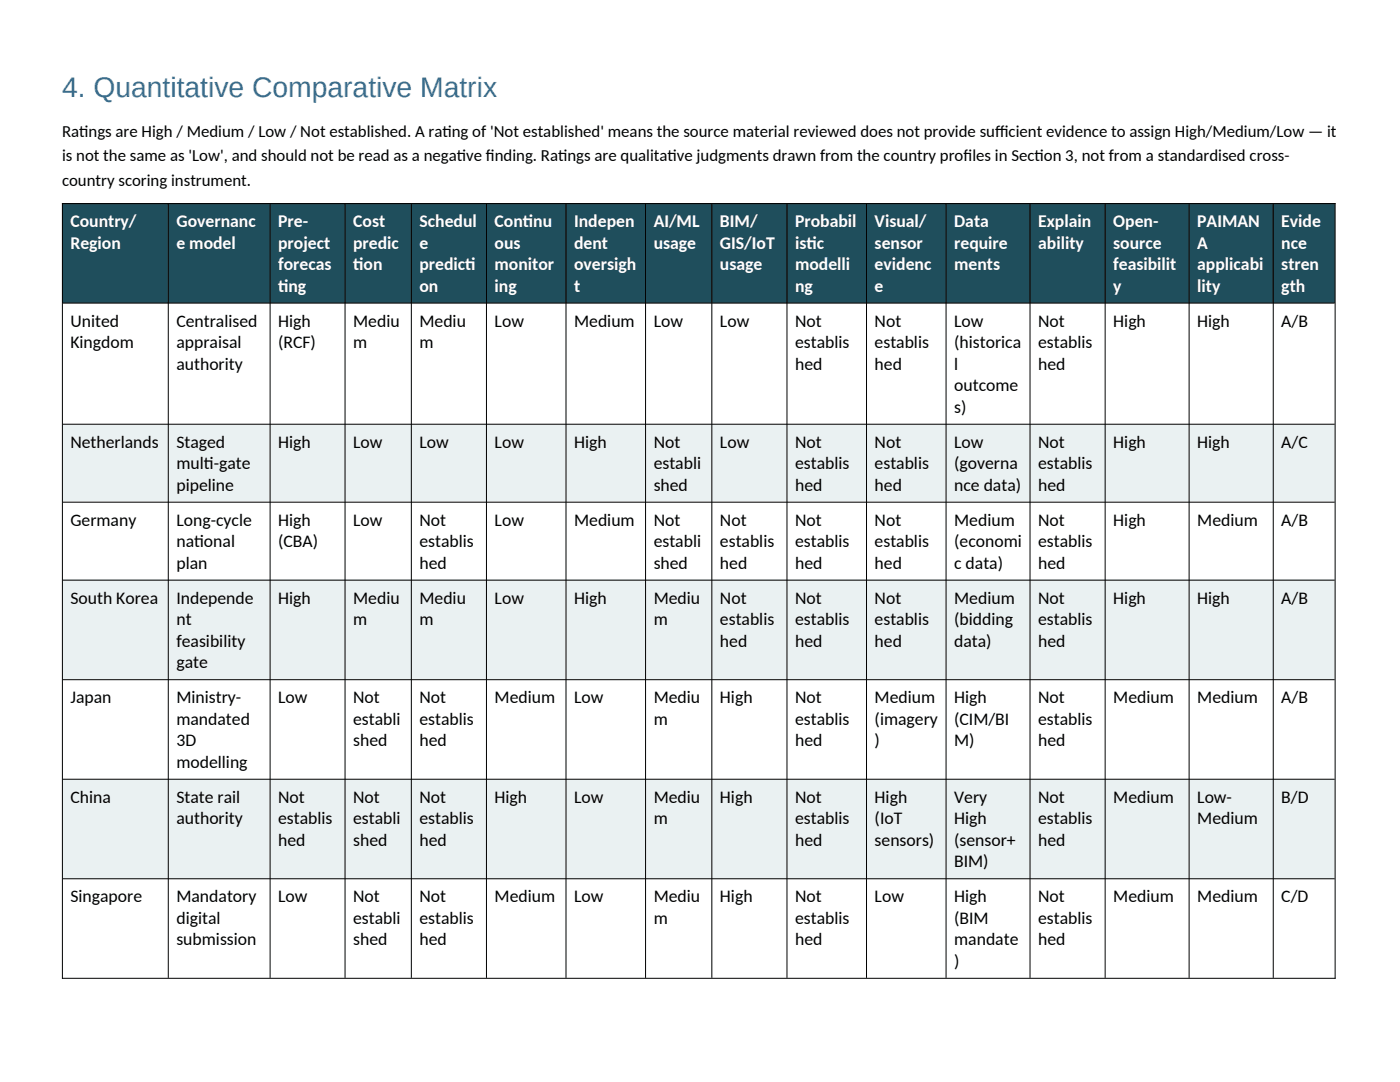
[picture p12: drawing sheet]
<svg xmlns="http://www.w3.org/2000/svg" width="279mm" height="216mm" viewBox="0 0 279 216" stroke-linecap="round" stroke-linejoin="round" font-family="sans-serif">
<defs><g id="words">
<text font-size="5.6" fill="#2e74b5" x="12.4" y="19.4">4. Quantitative Comparative Matrix</text>
<g font-size="3.5" fill="#fff">
<text x="14.1" y="45.3">Country/</text>
<text x="35.2" y="45.3">Governanc</text>
<text x="55.5" y="45.3">Pre-</text>
<text x="70.5" y="45.3">Cost</text>
<text x="83.7" y="45.3">Schedul</text>
<text x="98.7" y="45.3">Cont</text>
<text x="104.4" y="45.3">inu</text>
<text x="114.6" y="45.3">Indepen</text>
<text x="130.5" y="45.3">AI/ML</text>
<text x="143.7" y="45.3">BIM/</text>
<text x="158.7" y="45.3">Probabil</text>
<text x="174.6" y="45.3">Visual/</text>
<text x="190.4" y="45.3">Data</text>
<text x="207.2" y="45.3">Explain</text>
<text x="222.2" y="45.3">Open-</text>
<text x="238.9" y="45.3">PAIMAN</text>
<text x="255.7" y="45.3">Evide</text>
<text x="14.1" y="49.6">Region</text>
<text x="35.2" y="49.6">e model</text>
<text x="55.5" y="49.6">project</text>
<text x="55.5" y="53.9">forecas</text>
<text x="70.5" y="49.6">predic</text>
<text x="70.5" y="53.9">t</text>
<text x="70.5" y="53.9">ion</text>
<text x="83.7" y="49.6">e</text>
<text x="83.7" y="53.9">predict</text>
<text x="92.9" y="53.9">i</text>
<text x="98.7" y="49.6">ous</text>
<text x="98.7" y="53.9">monitor</text>
<text x="114.6" y="49.6">dent</text>
<text x="114.6" y="53.9">oversigh</text>
<text x="130.5" y="49.6">usage</text>
<text x="143.7" y="49.6">GIS/IoT</text>
<text x="143.7" y="53.9">usage</text>
<text x="158.7" y="49.6">ist</text>
<text x="158.7" y="53.9">modelli</text>
<text x="160.9" y="49.6">ic</text>
<text x="174.6" y="49.6">sensor</text>
<text x="174.6" y="53.9">evidenc</text>
<text x="190.4" y="49.6">require</text>
<text x="190.4" y="53.9">ments</text>
<text x="207.2" y="49.6">ability</text>
<text x="222.2" y="49.6">source</text>
<text x="222.2" y="53.9">feasibilit</text>
<text x="238.9" y="49.6">A</text>
<text x="238.9" y="53.9">applicabi</text>
<text x="255.7" y="49.6">nce</text>
<text x="255.7" y="53.9">stren</text>
<text x="55.5" y="58.2">t</text>
<text x="55.5" y="58.2">ing</text>
<text x="83.7" y="58.2">on</text>
<text x="98.7" y="58.2">ing</text>
<text x="114.6" y="58.2">t</text>
<text x="158.7" y="58.2">ng</text>
<text x="174.6" y="58.2">e</text>
<text x="222.2" y="58.2">y</text>
<text x="238.9" y="58.2">lity</text>
<text x="255.7" y="58.2">gth</text>
</g>
<g font-size="3.5">
<text x="14.1" y="65.2">United</text>
<text x="35.2" y="65.2">Centralised</text>
<text x="55.5" y="65.2">High</text>
<text x="70.5" y="65.2">Mediu</text>
<text x="83.7" y="65.2">Mediu</text>
<text x="98.7" y="65.2">Low</text>
<text x="114.6" y="65.2">Medium</text>
<text x="130.5" y="65.2">Low</text>
<text x="143.7" y="65.2">Low</text>
<text x="158.7" y="65.2">Not</text>
<text x="174.6" y="65.2">Not</text>
<text x="190.4" y="65.2">Low</text>
<text x="207.2" y="65.2">Not</text>
<text x="222.2" y="65.2">High</text>
<text x="238.9" y="65.2">High</text>
<text x="255.7" y="65.2">A/B</text>
<text x="14.1" y="69.5">Kingdom</text>
<text x="35.2" y="69.5">appraisal</text>
<text x="55.5" y="69.5">(RCF)</text>
<text x="70.5" y="69.5">m</text>
<text x="83.7" y="69.5">m</text>
<text x="158.7" y="69.5">establis</text>
<text x="174.6" y="69.5">establis</text>
<text x="190.4" y="69.5">(historica</text>
<text x="207.2" y="69.5">establis</text>
<text x="35.2" y="73.8">authority</text>
<text x="158.7" y="73.8">hed</text>
<text x="174.6" y="73.8">hed</text>
<text x="190.4" y="73.8">l</text>
<text x="207.2" y="73.8">hed</text>
<text x="190.4" y="78.1">outcome</text>
<text x="190.4" y="82.4">s)</text>
<text x="14.1" y="89.3">Netherlands</text>
<text x="35.2" y="89.3">Staged</text>
<text x="55.5" y="89.3">High</text>
<text x="70.5" y="89.3">Low</text>
<text x="83.7" y="89.3">Low</text>
<text x="98.7" y="89.3">Low</text>
<text x="114.6" y="89.3">High</text>
<text x="130.5" y="89.3">Not</text>
<text x="143.7" y="89.3">Low</text>
<text x="158.7" y="89.3">Not</text>
<text x="174.6" y="89.3">Not</text>
<text x="190.4" y="89.3">Low</text>
<text x="207.2" y="89.3">Not</text>
<text x="222.2" y="89.3">High</text>
<text x="238.9" y="89.3">High</text>
<text x="255.7" y="89.3">A/C</text>
<text x="35.2" y="93.6">mult</text>
<text x="40.7" y="93.6">i-gate</text>
<text x="130.5" y="93.6">establi</text>
<text x="158.7" y="93.6">establis</text>
<text x="174.6" y="93.6">establis</text>
<text x="190.4" y="93.6">(governa</text>
<text x="207.2" y="93.6">establis</text>
<text x="35.2" y="97.9">pipeline</text>
<text x="130.5" y="97.9">shed</text>
<text x="158.7" y="97.9">hed</text>
<text x="174.6" y="97.9">hed</text>
<text x="190.4" y="97.9">nce data)</text>
<text x="207.2" y="97.9">hed</text>
<text x="14.1" y="104.9">Germany</text>
<text x="35.2" y="104.9">Long-cycle</text>
<text x="55.5" y="104.9">High</text>
<text x="70.5" y="104.9">Low</text>
<text x="83.7" y="104.9">Not</text>
<text x="98.7" y="104.9">Low</text>
<text x="114.6" y="104.9">Medium</text>
<text x="130.5" y="104.9">Not</text>
<text x="143.7" y="104.9">Not</text>
<text x="158.7" y="104.9">Not</text>
<text x="174.6" y="104.9">Not</text>
<text x="190.4" y="104.9">Medium</text>
<text x="207.2" y="104.9">Not</text>
<text x="222.2" y="104.9">High</text>
<text x="238.9" y="104.9">Medium</text>
<text x="255.7" y="104.9">A/B</text>
<text x="35.2" y="109.2">nat</text>
<text x="35.2" y="113.5">plan</text>
<text x="38.7" y="109.2">ional</text>
<text x="55.5" y="109.2">(CBA)</text>
<text x="83.7" y="109.2">establis</text>
<text x="83.7" y="113.5">hed</text>
<text x="130.5" y="109.2">establi</text>
<text x="130.5" y="113.5">shed</text>
<text x="143.7" y="109.2">establis</text>
<text x="143.7" y="113.5">hed</text>
<text x="158.7" y="109.2">establis</text>
<text x="158.7" y="113.5">hed</text>
<text x="174.6" y="109.2">establis</text>
<text x="174.6" y="113.5">hed</text>
<text x="190.4" y="109.2">(economi</text>
<text x="190.4" y="113.5">c data)</text>
<text x="207.2" y="109.2">establis</text>
<text x="207.2" y="113.5">hed</text>
<text x="14.1" y="120.4">South Korea</text>
<text x="35.2" y="120.4">Independe</text>
<text x="35.2" y="124.7">nt</text>
<text x="55.5" y="120.4">High</text>
<text x="70.5" y="120.4">Mediu</text>
<text x="70.5" y="124.7">m</text>
<text x="83.7" y="120.4">Mediu</text>
<text x="83.7" y="124.7">m</text>
<text x="98.7" y="120.4">Low</text>
<text x="114.6" y="120.4">High</text>
<text x="130.5" y="120.4">Mediu</text>
<text x="130.5" y="124.7">m</text>
<text x="143.7" y="120.4">Not</text>
<text x="143.7" y="124.7">establis</text>
<text x="158.7" y="120.4">Not</text>
<text x="158.7" y="124.7">establis</text>
<text x="174.6" y="120.4">Not</text>
<text x="174.6" y="124.7">establis</text>
<text x="190.4" y="120.4">Medium</text>
<text x="190.4" y="124.7">(bidding</text>
<text x="207.2" y="120.4">Not</text>
<text x="207.2" y="124.7">establis</text>
<text x="222.2" y="120.4">High</text>
<text x="238.9" y="120.4">High</text>
<text x="255.7" y="120.4">A/B</text>
<text x="35.2" y="129">feasibility</text>
<text x="143.7" y="129">hed</text>
<text x="158.7" y="129">hed</text>
<text x="174.6" y="129">hed</text>
<text x="190.4" y="129">data)</text>
<text x="207.2" y="129">hed</text>
<text x="35.2" y="133.3">gate</text>
<text x="14.1" y="140.3">Japan</text>
<text x="35.2" y="140.3">Ministry-</text>
<text x="55.5" y="140.3">Low</text>
<text x="70.5" y="140.3">Not</text>
<text x="83.7" y="140.3">Not</text>
<text x="98.7" y="140.3">Medium</text>
<text x="114.6" y="140.3">Low</text>
<text x="130.5" y="140.3">Mediu</text>
<text x="143.7" y="140.3">High</text>
<text x="158.7" y="140.3">Not</text>
<text x="174.6" y="140.3">Medium</text>
<text x="190.4" y="140.3">High</text>
<text x="207.2" y="140.3">Not</text>
<text x="222.2" y="140.3">Medium</text>
<text x="238.9" y="140.3">Medium</text>
<text x="255.7" y="140.3">A/B</text>
<text x="35.2" y="144.6">mandated</text>
<text x="35.2" y="148.9">3D</text>
<text x="70.5" y="144.6">establi</text>
<text x="70.5" y="148.9">shed</text>
<text x="83.7" y="144.6">establis</text>
<text x="83.7" y="148.9">hed</text>
<text x="130.5" y="144.6">m</text>
<text x="158.7" y="144.6">establis</text>
<text x="158.7" y="148.9">hed</text>
<text x="174.6" y="144.6">(imagery</text>
<text x="174.6" y="148.9">)</text>
<text x="190.4" y="144.6">(CIM/BI</text>
<text x="190.4" y="148.9">M)</text>
<text x="207.2" y="144.6">establis</text>
<text x="207.2" y="148.9">hed</text>
<text x="35.2" y="153.2">modelling</text>
<text x="14.1" y="160.2">China</text>
<text x="35.2" y="160.2">State rail</text>
<text x="55.5" y="160.2">Not</text>
<text x="70.5" y="160.2">Not</text>
<text x="83.7" y="160.2">Not</text>
<text x="98.7" y="160.2">High</text>
<text x="114.6" y="160.2">Low</text>
<text x="130.5" y="160.2">Mediu</text>
<text x="143.7" y="160.2">High</text>
<text x="158.7" y="160.2">Not</text>
<text x="174.6" y="160.2">High</text>
<text x="190.4" y="160.2">Very</text>
<text x="207.2" y="160.2">Not</text>
<text x="222.2" y="160.2">Medium</text>
<text x="238.9" y="160.2">Low-</text>
<text x="255.7" y="160.2">B/D</text>
<text x="35.2" y="164.5">authority</text>
<text x="55.5" y="164.5">establis</text>
<text x="70.5" y="164.5">establi</text>
<text x="83.7" y="164.5">establis</text>
<text x="130.5" y="164.5">m</text>
<text x="158.7" y="164.5">establis</text>
<text x="174.6" y="164.5">(IoT</text>
<text x="190.4" y="164.5">High</text>
<text x="207.2" y="164.5">establis</text>
<text x="238.9" y="164.5">Medium</text>
<text x="55.5" y="168.8">hed</text>
<text x="70.5" y="168.8">shed</text>
<text x="83.7" y="168.8">hed</text>
<text x="158.7" y="168.8">hed</text>
<text x="174.6" y="168.8">sensors)</text>
<text x="190.4" y="168.8">(sensor+</text>
<text x="190.4" y="173.1">BIM)</text>
<text x="207.2" y="168.8">hed</text>
<text x="14.1" y="180">Singapore</text>
<text x="35.2" y="180">Mandatory</text>
<text x="35.2" y="184.3">digital</text>
<text x="55.5" y="180">Low</text>
<text x="70.5" y="180">Not</text>
<text x="70.5" y="184.3">establi</text>
<text x="83.7" y="180">Not</text>
<text x="83.7" y="184.3">establis</text>
<text x="98.7" y="180">Medium</text>
<text x="114.6" y="180">Low</text>
<text x="130.5" y="180">Mediu</text>
<text x="130.5" y="184.3">m</text>
<text x="143.7" y="180">High</text>
<text x="158.7" y="180">Not</text>
<text x="158.7" y="184.3">establis</text>
<text x="174.6" y="180">Low</text>
<text x="190.4" y="180">High</text>
<text x="190.4" y="184.3">(BIM</text>
<text x="207.2" y="180">Not</text>
<text x="207.2" y="184.3">establis</text>
<text x="222.2" y="180">Medium</text>
<text x="238.9" y="180">Medium</text>
<text x="255.7" y="180">C/D</text>
<text x="35.2" y="188.6">submission</text>
<text x="70.5" y="188.6">shed</text>
<text x="83.7" y="188.6">hed</text>
<text x="158.7" y="188.6">hed</text>
<text x="190.4" y="188.6">mandate</text>
<text x="207.2" y="188.6">hed</text>
<text x="190.4" y="192.9">)</text>
</g>
<g font-size="3.4">
<text x="12.4" y="27.3">Rat</text>
<text x="15.8" y="27.3">ings are High / Medium / Low / Not established. A rat</text>
<text x="88.3" y="27.3">ing of 'Not established' means the source material reviewed does not provide suf</text>
<text x="198.6" y="27.3">f</text>
<text x="198.6" y="27.3">icient evidence to assign High/Medium/Low — it</text>
<text x="12.4" y="32.2">is not the same as 'Low', and should not be read as a negat</text>
<text x="91.2" y="32.2">ive f</text>
<text x="97" y="32.2">inding. Rat</text>
<text x="111.4" y="32.2">ings are qualitat</text>
<text x="133.2" y="32.2">ive judgments drawn from the country prof</text>
<text x="192.3" y="32.2">iles in Sect</text>
<text x="206.5" y="32.2">ion 3, not from a standardised cross-</text>
<text x="12.4" y="37.1">country scoring instrument.</text>
</g>
</g></defs>
<g fill="#1f4e5c">
<path d="M12.5 40.5h21.1v19.9h-21.1z" fill-rule="evenodd"/>
<path d="M33.6 40.5h20.3v19.9h-20.3z" fill-rule="evenodd"/>
<path d="M53.9 40.5h14.9v19.9h-14.9z" fill-rule="evenodd"/>
<path d="M68.9 40.5h13.2v19.9h-13.2z" fill-rule="evenodd"/>
<path d="M82.1 40.5h15v19.9h-15z" fill-rule="evenodd"/>
<path d="M97.1 40.5h15.8v19.9h-15.8z" fill-rule="evenodd"/>
<path d="M113 40.5h15.8v19.9h-15.8z" fill-rule="evenodd"/>
<path d="M128.8 40.5h13.2v19.9h-13.2z" fill-rule="evenodd"/>
<path d="M142.1 40.5h14.9v19.9h-14.9z" fill-rule="evenodd"/>
<path d="M157.1 40.5h15.8v19.9h-15.8z" fill-rule="evenodd"/>
<path d="M172.9 40.5h15.9v19.9h-15.9z" fill-rule="evenodd"/>
<path d="M188.8 40.5h16.7v19.9h-16.7z" fill-rule="evenodd"/>
<path d="M205.6 40.5h14.9v19.9h-14.9z" fill-rule="evenodd"/>
<path d="M220.6 40.5h16.7v19.9h-16.7z" fill-rule="evenodd"/>
<path d="M237.3 40.5h16.8v19.9h-16.8z" fill-rule="evenodd"/>
<path d="M254.1 40.5h12.3v19.9h-12.3z" fill-rule="evenodd"/>
</g>
<g fill="#eaf1f2">
<path d="M12.5 84.6h21.1v15.5h-21.1z" fill-rule="evenodd"/>
<path d="M33.6 84.6h20.3v15.5h-20.3z" fill-rule="evenodd"/>
<path d="M53.9 84.6h14.9v15.5h-14.9z" fill-rule="evenodd"/>
<path d="M68.9 84.6h13.2v15.5h-13.2z" fill-rule="evenodd"/>
<path d="M82.1 84.6h15v15.5h-15z" fill-rule="evenodd"/>
<path d="M97.1 84.6h15.8v15.5h-15.8z" fill-rule="evenodd"/>
<path d="M113 84.6h15.8v15.5h-15.8z" fill-rule="evenodd"/>
<path d="M128.8 84.6h13.2v15.5h-13.2z" fill-rule="evenodd"/>
<path d="M142.1 84.6h14.9v15.5h-14.9z" fill-rule="evenodd"/>
<path d="M157.1 84.6h15.8v15.5h-15.8z" fill-rule="evenodd"/>
<path d="M172.9 84.6h15.9v15.5h-15.9z" fill-rule="evenodd"/>
<path d="M188.8 84.6h16.7v15.5h-16.7z" fill-rule="evenodd"/>
<path d="M205.6 84.6h14.9v15.5h-14.9z" fill-rule="evenodd"/>
<path d="M220.6 84.6h16.7v15.5h-16.7z" fill-rule="evenodd"/>
<path d="M237.3 84.6h16.8v15.5h-16.8z" fill-rule="evenodd"/>
<path d="M254.1 84.6h12.3v15.5h-12.3z" fill-rule="evenodd"/>
<path d="M12.5 115.7h21.1v19.8h-21.1z" fill-rule="evenodd"/>
<path d="M33.6 115.7h20.3v19.8h-20.3z" fill-rule="evenodd"/>
<path d="M53.9 115.7h14.9v19.8h-14.9z" fill-rule="evenodd"/>
<path d="M68.9 115.7h13.2v19.8h-13.2z" fill-rule="evenodd"/>
<path d="M82.1 115.7h15v19.8h-15z" fill-rule="evenodd"/>
<path d="M97.1 115.7h15.8v19.8h-15.8z" fill-rule="evenodd"/>
<path d="M113 115.7h15.8v19.8h-15.8z" fill-rule="evenodd"/>
<path d="M128.8 115.7h13.2v19.8h-13.2z" fill-rule="evenodd"/>
<path d="M142.1 115.7h14.9v19.8h-14.9z" fill-rule="evenodd"/>
<path d="M157.1 115.7h15.8v19.8h-15.8z" fill-rule="evenodd"/>
<path d="M172.9 115.7h15.9v19.8h-15.9z" fill-rule="evenodd"/>
<path d="M188.8 115.7h16.7v19.8h-16.7z" fill-rule="evenodd"/>
<path d="M205.6 115.7h14.9v19.8h-14.9z" fill-rule="evenodd"/>
<path d="M220.6 115.7h16.7v19.8h-16.7z" fill-rule="evenodd"/>
<path d="M237.3 115.7h16.8v19.8h-16.8z" fill-rule="evenodd"/>
<path d="M254.1 115.7h12.3v19.8h-12.3z" fill-rule="evenodd"/>
<path d="M12.5 155.4h21.1v19.8h-21.1z" fill-rule="evenodd"/>
<path d="M33.6 155.4h20.3v19.8h-20.3z" fill-rule="evenodd"/>
<path d="M53.9 155.4h14.9v19.8h-14.9z" fill-rule="evenodd"/>
<path d="M68.9 155.4h13.2v19.8h-13.2z" fill-rule="evenodd"/>
<path d="M82.1 155.4h15v19.8h-15z" fill-rule="evenodd"/>
<path d="M97.1 155.4h15.8v19.8h-15.8z" fill-rule="evenodd"/>
<path d="M113 155.4h15.8v19.8h-15.8z" fill-rule="evenodd"/>
<path d="M128.8 155.4h13.2v19.8h-13.2z" fill-rule="evenodd"/>
<path d="M142.1 155.4h14.9v19.8h-14.9z" fill-rule="evenodd"/>
<path d="M157.1 155.4h15.8v19.8h-15.8z" fill-rule="evenodd"/>
<path d="M172.9 155.4h15.9v19.8h-15.9z" fill-rule="evenodd"/>
<path d="M188.8 155.4h16.7v19.8h-16.7z" fill-rule="evenodd"/>
<path d="M205.6 155.4h14.9v19.8h-14.9z" fill-rule="evenodd"/>
<path d="M220.6 155.4h16.7v19.8h-16.7z" fill-rule="evenodd"/>
<path d="M237.3 155.4h16.8v19.8h-16.8z" fill-rule="evenodd"/>
<path d="M254.1 155.4h12.3v19.8h-12.3z" fill-rule="evenodd"/>
</g>
<g fill="#1f4e5c">
<path d="M12.5 40.5h21.1v19.9h-21.1z" fill-rule="evenodd"/>
<path d="M33.6 40.5h20.3v19.9h-20.3z" fill-rule="evenodd"/>
<path d="M53.9 40.5h14.9v19.9h-14.9z" fill-rule="evenodd"/>
<path d="M68.9 40.5h13.2v19.9h-13.2z" fill-rule="evenodd"/>
<path d="M82.1 40.5h15v19.9h-15z" fill-rule="evenodd"/>
<path d="M97.1 40.5h15.8v19.9h-15.8z" fill-rule="evenodd"/>
<path d="M113 40.5h15.8v19.9h-15.8z" fill-rule="evenodd"/>
<path d="M128.8 40.5h13.2v19.9h-13.2z" fill-rule="evenodd"/>
<path d="M142.1 40.5h14.9v19.9h-14.9z" fill-rule="evenodd"/>
<path d="M157.1 40.5h15.8v19.9h-15.8z" fill-rule="evenodd"/>
<path d="M172.9 40.5h15.9v19.9h-15.9z" fill-rule="evenodd"/>
<path d="M188.8 40.5h16.7v19.9h-16.7z" fill-rule="evenodd"/>
<path d="M205.6 40.5h14.9v19.9h-14.9z" fill-rule="evenodd"/>
<path d="M220.6 40.5h16.7v19.9h-16.7z" fill-rule="evenodd"/>
<path d="M237.3 40.5h16.8v19.9h-16.8z" fill-rule="evenodd"/>
<path d="M254.1 40.5h12.3v19.9h-12.3z" fill-rule="evenodd"/>
</g>
<g fill="#eaf1f2">
<path d="M12.5 84.6h21.1v15.5h-21.1z" fill-rule="evenodd"/>
<path d="M33.6 84.6h20.3v15.5h-20.3z" fill-rule="evenodd"/>
<path d="M53.9 84.6h14.9v15.5h-14.9z" fill-rule="evenodd"/>
<path d="M68.9 84.6h13.2v15.5h-13.2z" fill-rule="evenodd"/>
<path d="M82.1 84.6h15v15.5h-15z" fill-rule="evenodd"/>
<path d="M97.1 84.6h15.8v15.5h-15.8z" fill-rule="evenodd"/>
<path d="M113 84.6h15.8v15.5h-15.8z" fill-rule="evenodd"/>
<path d="M128.8 84.6h13.2v15.5h-13.2z" fill-rule="evenodd"/>
<path d="M142.1 84.6h14.9v15.5h-14.9z" fill-rule="evenodd"/>
<path d="M157.1 84.6h15.8v15.5h-15.8z" fill-rule="evenodd"/>
<path d="M172.9 84.6h15.9v15.5h-15.9z" fill-rule="evenodd"/>
<path d="M188.8 84.6h16.7v15.5h-16.7z" fill-rule="evenodd"/>
<path d="M205.6 84.6h14.9v15.5h-14.9z" fill-rule="evenodd"/>
<path d="M220.6 84.6h16.7v15.5h-16.7z" fill-rule="evenodd"/>
<path d="M237.3 84.6h16.8v15.5h-16.8z" fill-rule="evenodd"/>
<path d="M254.1 84.6h12.3v15.5h-12.3z" fill-rule="evenodd"/>
<path d="M12.5 115.7h21.1v19.8h-21.1z" fill-rule="evenodd"/>
<path d="M33.6 115.7h20.3v19.8h-20.3z" fill-rule="evenodd"/>
<path d="M53.9 115.7h14.9v19.8h-14.9z" fill-rule="evenodd"/>
<path d="M68.9 115.7h13.2v19.8h-13.2z" fill-rule="evenodd"/>
<path d="M82.1 115.7h15v19.8h-15z" fill-rule="evenodd"/>
<path d="M97.1 115.7h15.8v19.8h-15.8z" fill-rule="evenodd"/>
<path d="M113 115.7h15.8v19.8h-15.8z" fill-rule="evenodd"/>
<path d="M128.8 115.7h13.2v19.8h-13.2z" fill-rule="evenodd"/>
<path d="M142.1 115.7h14.9v19.8h-14.9z" fill-rule="evenodd"/>
<path d="M157.1 115.7h15.8v19.8h-15.8z" fill-rule="evenodd"/>
<path d="M172.9 115.7h15.9v19.8h-15.9z" fill-rule="evenodd"/>
<path d="M188.8 115.7h16.7v19.8h-16.7z" fill-rule="evenodd"/>
<path d="M205.6 115.7h14.9v19.8h-14.9z" fill-rule="evenodd"/>
<path d="M220.6 115.7h16.7v19.8h-16.7z" fill-rule="evenodd"/>
<path d="M237.3 115.7h16.8v19.8h-16.8z" fill-rule="evenodd"/>
<path d="M254.1 115.7h12.3v19.8h-12.3z" fill-rule="evenodd"/>
<path d="M12.5 155.4h21.1v19.8h-21.1z" fill-rule="evenodd"/>
<path d="M33.6 155.4h20.3v19.8h-20.3z" fill-rule="evenodd"/>
<path d="M53.9 155.4h14.9v19.8h-14.9z" fill-rule="evenodd"/>
<path d="M68.9 155.4h13.2v19.8h-13.2z" fill-rule="evenodd"/>
<path d="M82.1 155.4h15v19.8h-15z" fill-rule="evenodd"/>
<path d="M97.1 155.4h15.8v19.8h-15.8z" fill-rule="evenodd"/>
<path d="M113 155.4h15.8v19.8h-15.8z" fill-rule="evenodd"/>
<path d="M128.8 155.4h13.2v19.8h-13.2z" fill-rule="evenodd"/>
<path d="M142.1 155.4h14.9v19.8h-14.9z" fill-rule="evenodd"/>
<path d="M157.1 155.4h15.8v19.8h-15.8z" fill-rule="evenodd"/>
<path d="M172.9 155.4h15.9v19.8h-15.9z" fill-rule="evenodd"/>
<path d="M188.8 155.4h16.7v19.8h-16.7z" fill-rule="evenodd"/>
<path d="M205.6 155.4h14.9v19.8h-14.9z" fill-rule="evenodd"/>
<path d="M220.6 155.4h16.7v19.8h-16.7z" fill-rule="evenodd"/>
<path d="M237.3 155.4h16.8v19.8h-16.8z" fill-rule="evenodd"/>
<path d="M254.1 155.4h12.3v19.8h-12.3z" fill-rule="evenodd"/>
</g>
<g fill="none" stroke="#000" stroke-width=".2">
<path d="M12.4 40.6h254.1M12.5 40.5v154.8M33.6 40.7v154.4M53.9 40.7v154.4M68.9 40.7v154.4M82.1 40.7v154.4M97.1 40.7v154.4M113 40.7v154.4M128.8 40.7v154.4M142.1 40.7v154.4M157.1 40.7v154.4M172.9 40.7v154.4"/>
<path d="M188.8 40.7v154.4M205.6 40.7v154.4M220.6 40.7v154.4M237.3 40.7v154.4M254.1 40.7v154.4M266.5 40.5v154.8M12.5 60.5h253.9M12.5 84.6h253.9M12.5 100.2h253.9M12.5 115.8h253.9M12.5 135.6h253.9M12.5 155.5h253.9"/>
<path d="M12.5 175.3h253.9M12.4 195.2h254.1"/>
</g>
<use href="#words"/>
</svg>
